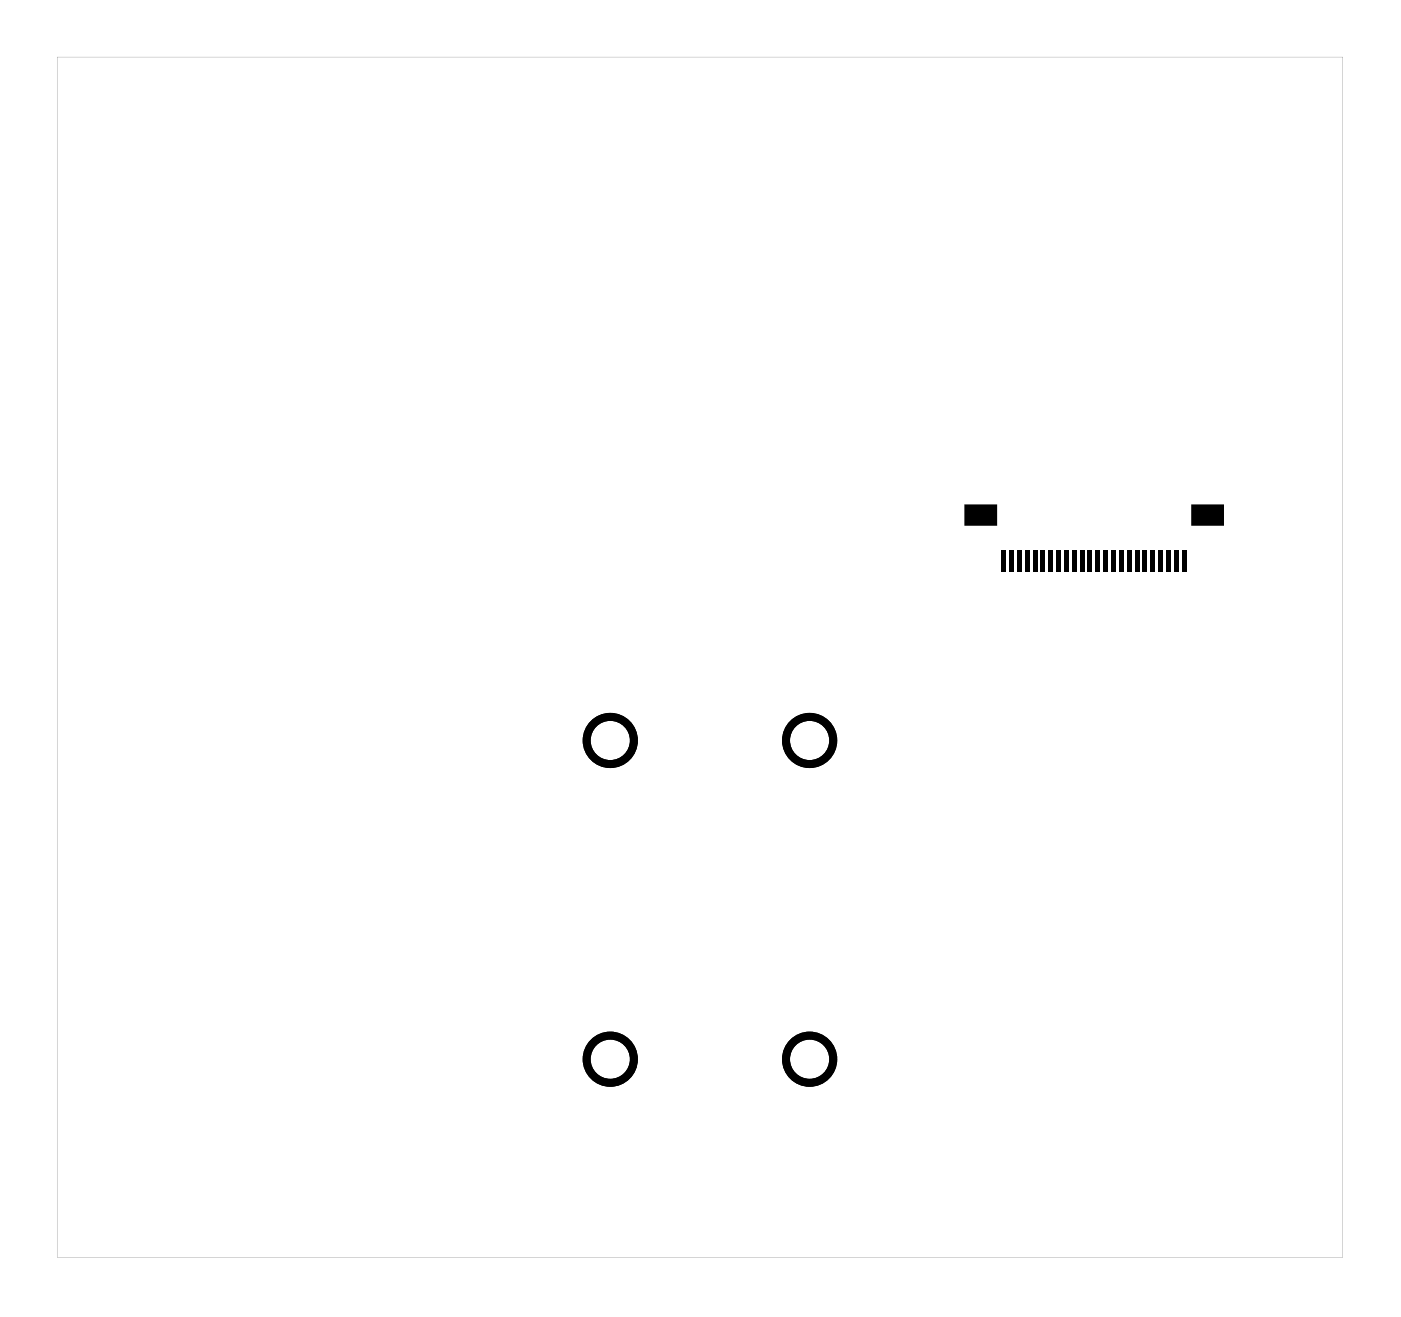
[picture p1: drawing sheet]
<svg xmlns="http://www.w3.org/2000/svg" width="89mm" height="84mm" viewBox="0 0 89 84" stroke-linecap="round" stroke-linejoin="round" font-family="sans-serif">
<g fill="#000">
<path d="M61.4 32.2h2.1v1.3h-2.1zM63.8 35.1h.3v1.4h-.3zM64.3 35.1h.3v1.4h-.3zM64.8 35.1h.3v1.4h-.3zM65.3 35.1h.3v1.4h-.3zM65.8 35.1h.3v1.4h-.3zM66.3 35.1h.3v1.4h-.3zM66.8 35.1h.3v1.4h-.3zM67.3 35.1h.3v1.4h-.3zM67.8 35.1h.3v1.4h-.3zM68.3 35.1h.3v1.4h-.3zM68.8 35.1h.3v1.4h-.3z"/>
<path d="M69.3 35.1h.3v1.4h-.3zM69.8 35.1h.3v1.4h-.3zM70.3 35.1h.3v1.4h-.3zM70.8 35.1h.3v1.4h-.3zM71.3 35.1h.3v1.4h-.3zM71.8 35.1h.3v1.4h-.3zM72.3 35.1h.3v1.4h-.3zM72.8 35.1h.3v1.4h-.3zM73.3 35.1h.3v1.4h-.3zM73.8 35.1h.3v1.4h-.3zM74.3 35.1h.3v1.4h-.3zM74.8 35.1h.3v1.4h-.3z"/>
<path d="M75.3 35.1h.3v1.4h-.3zM75.9 32.2h2.1v1.3h-2.1z"/>
<path d="M3.6 3.6v76.6h82v-76.6zM3.6 3.6h82v76.6h-82z"/>
</g>
<g fill="none" stroke="#000" stroke-width=".51">
<circle cx="38.9" cy="47.2" r="1.5"/>
<circle cx="51.6" cy="47.2" r="1.5"/>
<circle cx="38.9" cy="67.5" r="1.5"/>
<circle cx="51.6" cy="67.5" r="1.5"/>
</g>
</svg>
